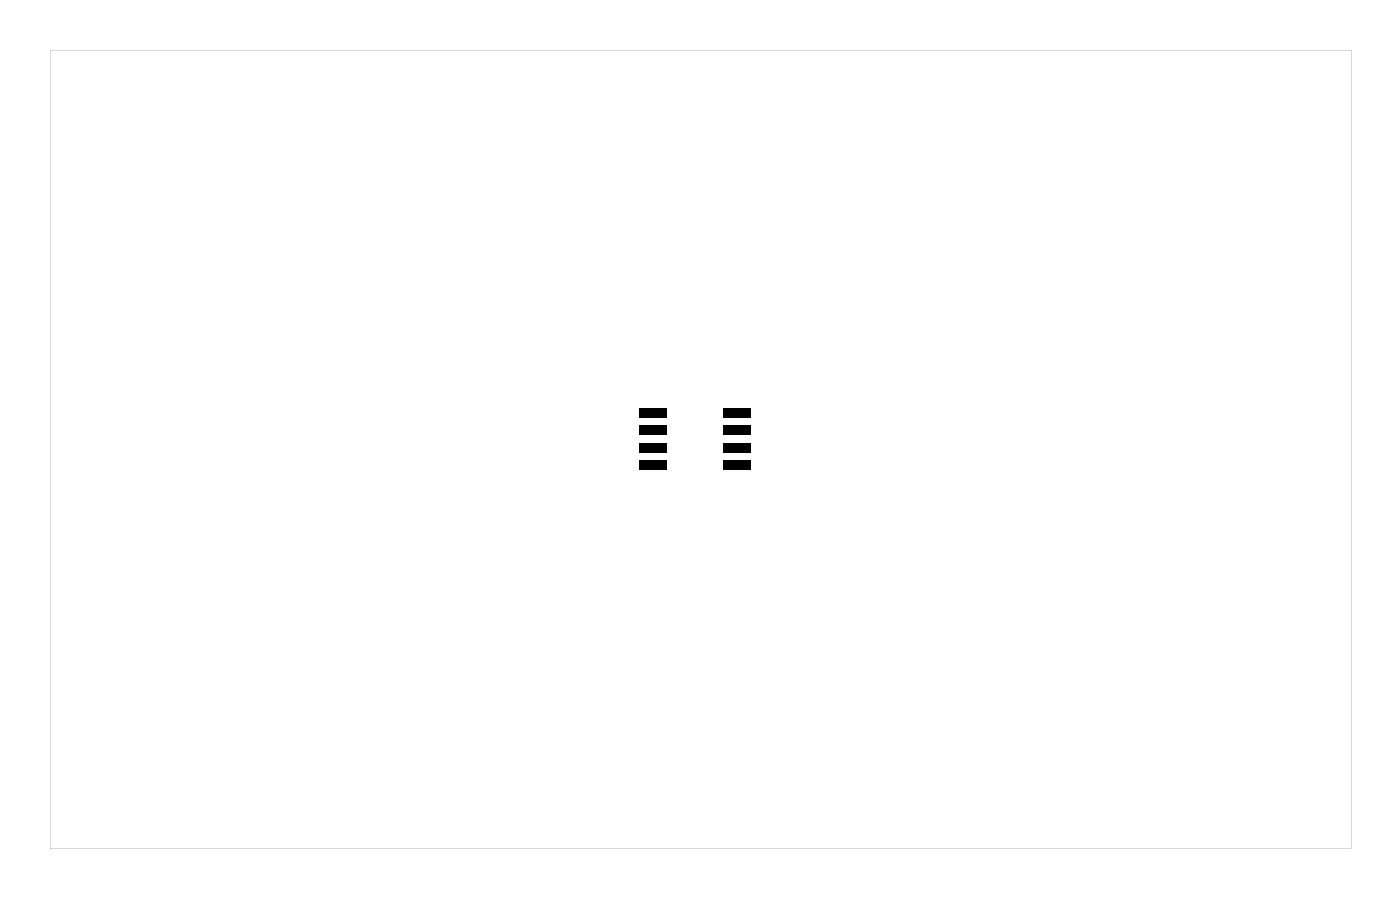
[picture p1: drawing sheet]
<svg xmlns="http://www.w3.org/2000/svg" width="102mm" height="65mm" viewBox="0 0 102 65" stroke-linecap="round" stroke-linejoin="round" font-family="sans-serif">
<g fill="#000">
<path d="M46.4 29.6h2v.6h-2zM46.4 30.9h2v.6h-2zM46.4 32.1h2v.7h-2zM46.4 33.4h2v.7h-2zM52.5 33.4h2v.7h-2zM52.5 32.1h2v.7h-2zM52.5 30.9h2v.6h-2zM52.5 29.6h2v.6h-2z"/>
<path d="M3.6 3.6h94.5v58h-94.5zM3.6 3.6v58h94.5v-58z"/>
</g>
</svg>
